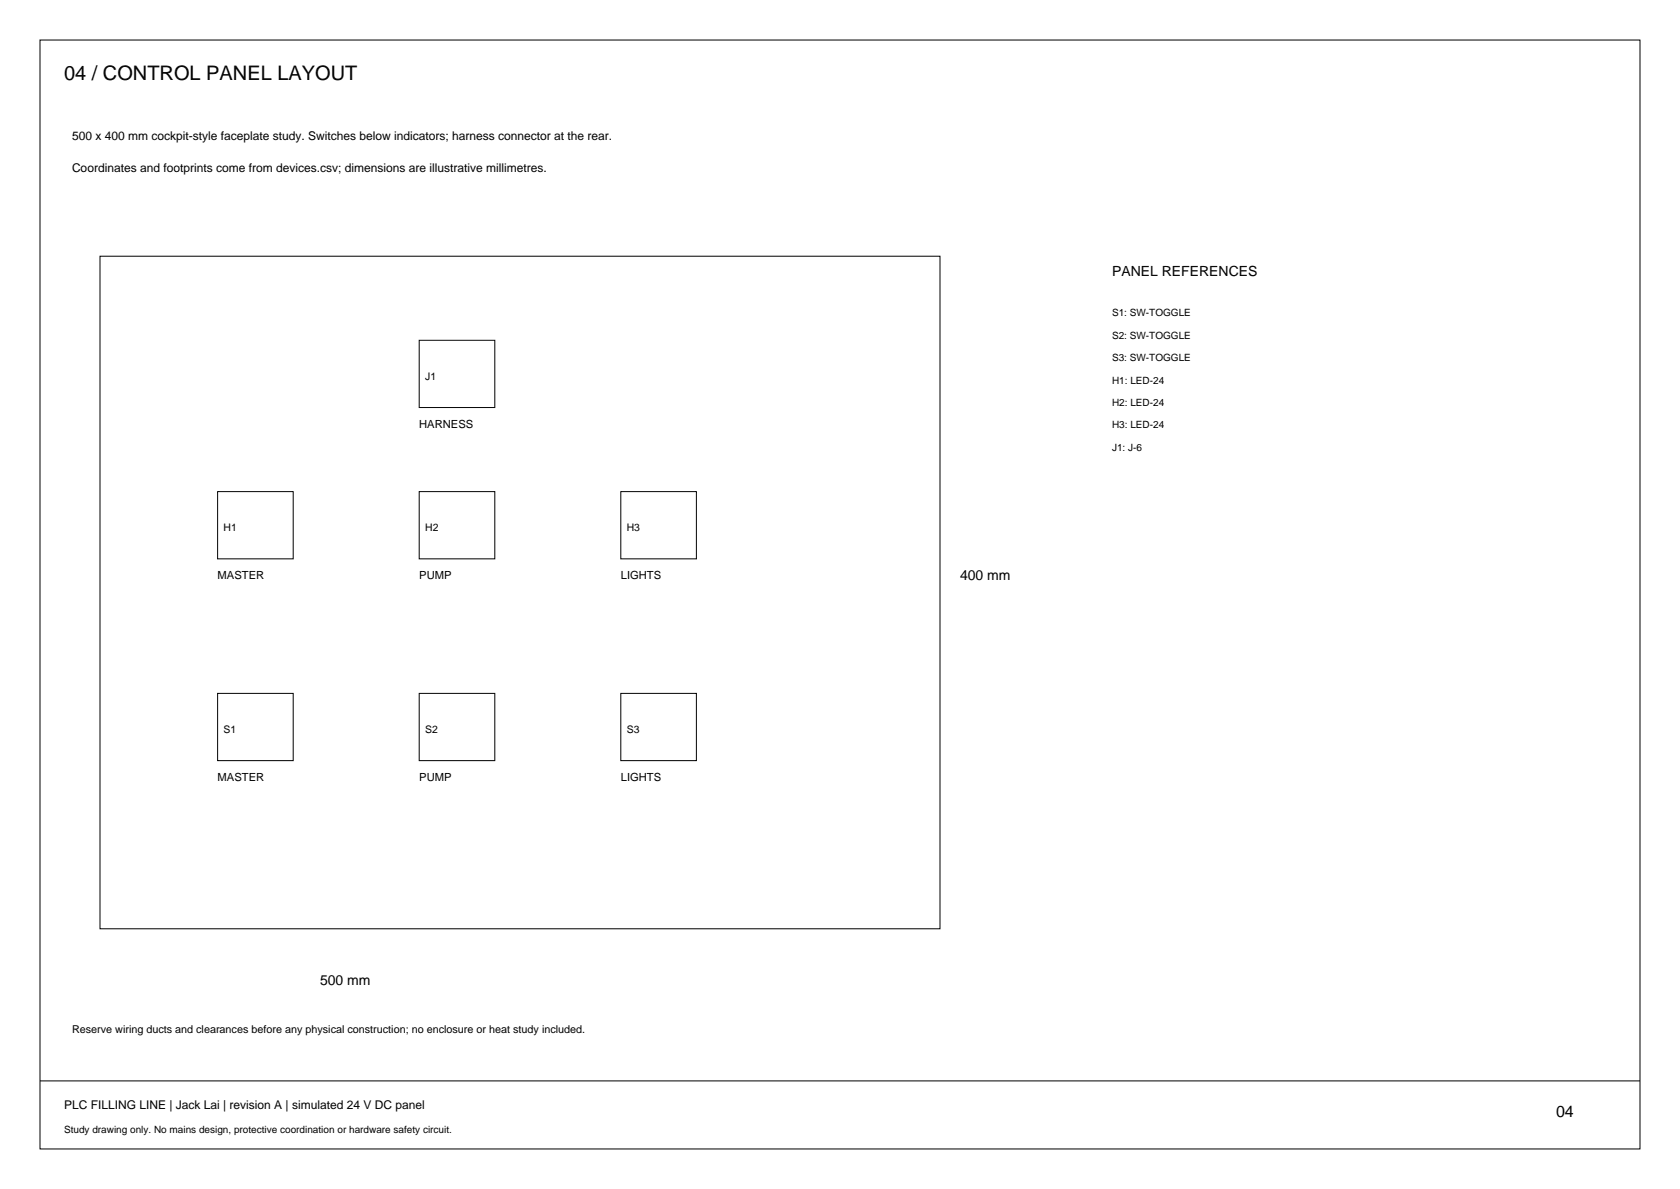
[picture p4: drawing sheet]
<svg xmlns="http://www.w3.org/2000/svg" width="420mm" height="297mm" viewBox="0 0 420 297" stroke-linecap="round" stroke-linejoin="round" font-family="sans-serif">
<defs><g id="words">
<text font-size="5" x="16" y="20">04 / CONTROL PANEL LAYOUT</text>
<text font-size="4" x="389" y="279">04</text>
<g font-size="3.5">
<text x="278" y="69">PANEL REFERENCES</text>
<text x="240" y="145">400 mm</text>
<text x="80" y="246">500 mm</text>
</g>
<g font-size="3">
<text x="18" y="35">500 x 400 mm cockpit-style faceplate study. Switches below indicators; harness connector at the rear.</text>
<text x="18" y="43">Coordinates and footprints come from devices.csv; dimensions are illustrative millimetres.</text>
<text x="16" y="277">PLC FILLING LINE | Jack Lai | revision A | simulated 24 V DC panel</text>
</g>
<g font-size="2.8">
<text x="104.8" y="106.8">HARNESS</text>
<text x="54.4" y="144.6">MASTER</text>
<text x="104.8" y="144.6">PUMP</text>
<text x="155.2" y="144.6">LIGHTS</text>
<text x="54.4" y="195">MASTER</text>
<text x="104.8" y="195">PUMP</text>
<text x="155.2" y="195">LIGHTS</text>
</g>
<text font-size="2.7" x="18" y="258">Reserve wiring ducts and clearances before any physical construction; no enclosure or heat study included.</text>
<g font-size="2.6">
<text x="106.3" y="94.8">J1</text>
<text x="55.9" y="132.6">H1</text>
<text x="106.3" y="132.6">H2</text>
<text x="156.7" y="132.6">H3</text>
<text x="55.9" y="183">S1</text>
<text x="106.3" y="183">S2</text>
<text x="156.7" y="183">S3</text>
</g>
<g font-size="2.5">
<text x="278" y="79">S1: SW-TOGGLE</text>
<text x="278" y="84.6">S2: SW-TOGGLE</text>
<text x="278" y="90.2">S3: SW-TOGGLE</text>
<text x="278" y="95.8">H1: LED-24</text>
<text x="278" y="101.4">H2: LED-24</text>
<text x="278" y="107">H3: LED-24</text>
<text x="278" y="112.6">J1: J-6</text>
<text x="16" y="283">Study drawing only. No mains design, protective coordination or hardware safety circuit.</text>
</g>
</g></defs>
<path d="M10 10h400v277h-400zM25 64h210v168h-210zM104.8 85h18.9v16.8h-18.9zM54.4 122.8h18.9v16.8h-18.9zM104.8 122.8h18.9v16.8h-18.9zM155.2 122.8h18.9v16.8h-18.9zM54.4 173.2h18.9v16.8h-18.9zM104.8 173.2h18.9v16.8h-18.9zM155.2 173.2h18.9v16.8h-18.9zM10 270h400" fill="none" stroke="#000" stroke-width=".25"/>
<use href="#words"/>
</svg>
